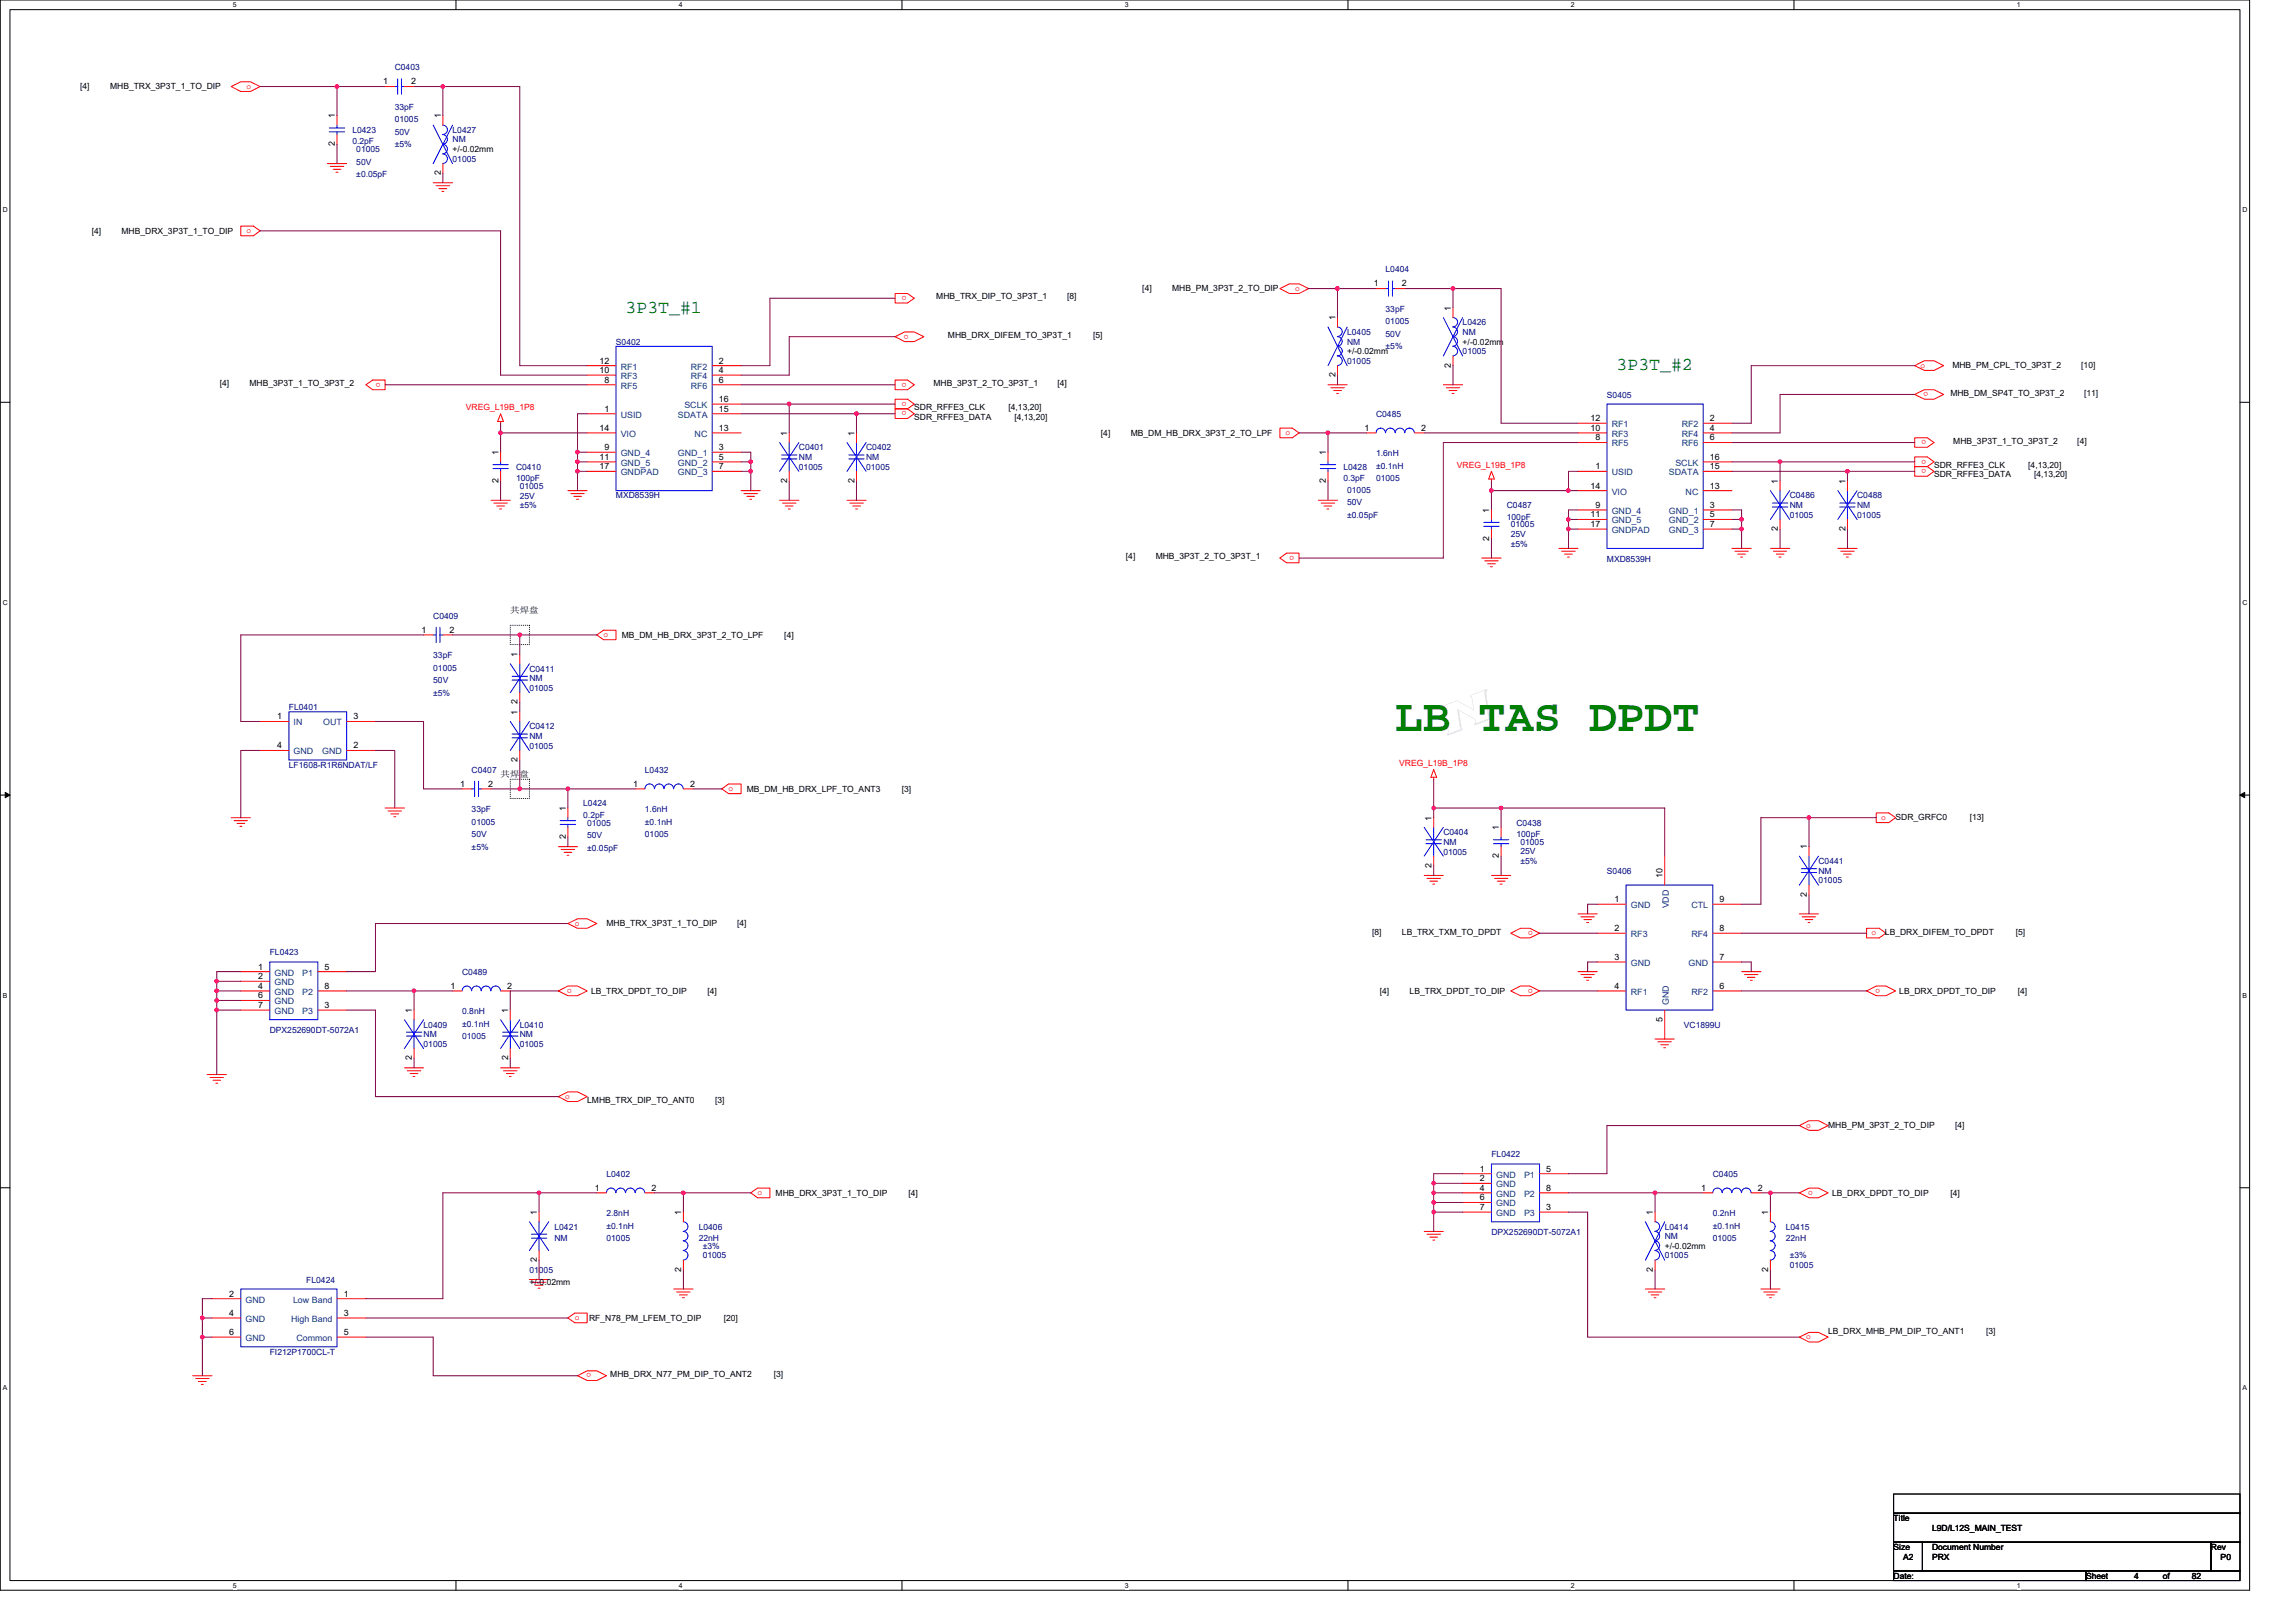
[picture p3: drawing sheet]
<svg xmlns="http://www.w3.org/2000/svg" width="297mm" height="210mm" viewBox="0 0 297 210" stroke-linecap="round" stroke-linejoin="round" font-family="sans-serif">
<defs><g id="words">
<text font-size="6" fill="#008000" x="180.5" y="94.6">LB TAS DPDT</text>
<g font-size="2.3" fill="#008000">
<text x="80.9" y="40.4">3P3T_#1</text>
<text x="209.1" y="47.9">3P3T_#2</text>
</g>
<g font-size="1.1">
<text x="10.4" y="11.5">[4]</text>
<text x="14.2" y="11.5">MHB_TRX_3P3T_1_TO_DIP</text>
<text x="49.6" y="10.9">1</text>
<text x="53.2" y="10.9">2</text>
<text x="43.3" y="15.3" transform="rotate(-90 43.3 15.3)">1</text>
<text x="57" y="15.3" transform="rotate(-90 57 15.3)">1</text>
<text x="43.3" y="18.9" transform="rotate(-90 43.3 18.9)">2</text>
<text x="57" y="22.7" transform="rotate(-90 57 22.7)">2</text>
<text x="58.5" y="19.7">+/-0.02mm</text>
<text x="11.9" y="30.3">[4]</text>
<text x="15.7" y="30.3">MHB_DRX_3P3T_1_TO_DIP</text>
<text x="121.1" y="38.7">MHB_TRX_DIP_TO_3P3T_1</text>
<text x="138.1" y="38.7">[8]</text>
<text x="147.8" y="37.6">[4]</text>
<text x="151.6" y="37.6">MHB_PM_3P3T_2_TO_DIP</text>
<text x="172.8" y="41.4" transform="rotate(-90 172.8 41.4)">1</text>
<text x="177.8" y="37.1">1</text>
<text x="181.4" y="37.1">2</text>
<text x="187.7" y="40.2" transform="rotate(-90 187.7 40.2)">1</text>
<text x="77.6" y="47">12</text>
<text x="93" y="47">2</text>
<text x="122.6" y="43.7">MHB_DRX_DIFEM_TO_3P3T_1</text>
<text x="141.4" y="43.7">[5]</text>
<text x="174.3" y="45.8">+/-0.02mm</text>
<text x="187.7" y="47.6" transform="rotate(-90 187.7 47.6)">2</text>
<text x="189.2" y="44.6">+/-0.02mm</text>
<text x="252.6" y="47.6">MHB_PM_CPL_TO_3P3T_2</text>
<text x="269.3" y="47.6">[10]</text>
<text x="28.4" y="49.9">[4]</text>
<text x="32.3" y="49.9">MHB_3P3T_1_TO_3P3T_2</text>
<text x="77.6" y="48.3">10</text>
<text x="78.2" y="53.3">1</text>
<text x="78.2" y="49.5">8</text>
<text x="93" y="53.3">15</text>
<text x="93" y="52">16</text>
<text x="93" y="48.3">4</text>
<text x="93" y="49.5">6</text>
<text x="118.3" y="53">SDR_RFFE3_CLK</text>
<text x="120.8" y="49.9">MHB_3P3T_2_TO_3P3T_1</text>
<text x="130.5" y="53">[4,13,20]</text>
<text x="136.8" y="49.9">[4]</text>
<text x="172.8" y="48.8" transform="rotate(-90 172.8 48.8)">2</text>
<text x="252.3" y="51.2">MHB_DM_SP4T_TO_3P3T_2</text>
<text x="269.6" y="51.2">[11]</text>
<text x="64.5" y="58.9" transform="rotate(-90 64.5 58.9)">1</text>
<text x="77.6" y="55.7">14</text>
<text x="77.6" y="59.5">11</text>
<text x="78.2" y="58.2">9</text>
<text x="93" y="55.7">13</text>
<text x="93" y="58.2">3</text>
<text x="93" y="59.5">5</text>
<text x="101.8" y="56.4" transform="rotate(-90 101.8 56.4)">1</text>
<text x="110.5" y="56.4" transform="rotate(-90 110.5 56.4)">1</text>
<text x="118.3" y="54.3">SDR_RFFE3_DATA</text>
<text x="131.2" y="54.3">[4,13,20]</text>
<text x="142.4" y="56.4">[4]</text>
<text x="146.3" y="56.4">MB_DM_HB_DRX_3P3T_2_TO_LPF</text>
<text x="171.5" y="58.9" transform="rotate(-90 171.5 58.9)">1</text>
<text x="176.5" y="55.7">1</text>
<text x="183.9" y="55.7">2</text>
<text x="205.8" y="54.5">12</text>
<text x="205.8" y="55.7">10</text>
<text x="206.4" y="57">8</text>
<text x="221.2" y="59.5">16</text>
<text x="221.2" y="54.5">2</text>
<text x="221.2" y="55.7">4</text>
<text x="221.2" y="57">6</text>
<text x="252.7" y="57.4">MHB_3P3T_1_TO_3P3T_2</text>
<text x="268.7" y="57.4">[4]</text>
<text x="64.5" y="62.5" transform="rotate(-90 64.5 62.5)">2</text>
<text x="77.6" y="60.7">17</text>
<text x="93" y="60.7">7</text>
<text x="101.8" y="62.5" transform="rotate(-90 101.8 62.5)">2</text>
<text x="110.5" y="62.5" transform="rotate(-90 110.5 62.5)">2</text>
<text x="171.5" y="62.5" transform="rotate(-90 171.5 62.5)">2</text>
<text x="205.8" y="63.2">14</text>
<text x="206.4" y="60.7">1</text>
<text x="206.4" y="65.7">9</text>
<text x="221.2" y="65.7">3</text>
<text x="221.2" y="60.7">15</text>
<text x="221.2" y="63.2">13</text>
<text x="230" y="62.6" transform="rotate(-90 230 62.6)">1</text>
<text x="238.7" y="62.6" transform="rotate(-90 238.7 62.6)">1</text>
<text x="250.2" y="60.5">SDR_RFFE3_CLK</text>
<text x="250.2" y="61.8">SDR_RFFE3_DATA</text>
<text x="262.4" y="60.5">[4,13,20]</text>
<text x="263.2" y="61.8">[4,13,20]</text>
<text x="192.7" y="70" transform="rotate(-90 192.7 70)">2</text>
<text x="192.7" y="66.3" transform="rotate(-90 192.7 66.3)">1</text>
<text x="205.8" y="66.9">11</text>
<text x="205.8" y="68.2">17</text>
<text x="221.2" y="66.9">5</text>
<text x="221.2" y="68.2">7</text>
<text x="230" y="68.7" transform="rotate(-90 230 68.7)">2</text>
<text x="238.7" y="68.7" transform="rotate(-90 238.7 68.7)">2</text>
<text x="145.7" y="72.3">[4]</text>
<text x="149.5" y="72.3">MHB_3P3T_2_TO_3P3T_1</text>
<text x="54.5" y="81.9">1</text>
<text x="58.2" y="81.9">2</text>
<text x="66" y="79.3">共焊盘</text>
<text x="80.5" y="82.5">MB_DM_HB_DRX_3P3T_2_TO_LPF</text>
<text x="101.5" y="82.5">[4]</text>
<text x="67" y="85" transform="rotate(-90 67 85)">1</text>
<text x="35.9" y="93.1">1</text>
<text x="45.7" y="93.1">3</text>
<text x="67" y="92.5" transform="rotate(-90 67 92.5)">1</text>
<text x="67" y="91.1" transform="rotate(-90 67 91.1)">2</text>
<text x="35.9" y="96.8">4</text>
<text x="45.7" y="96.8">2</text>
<text x="59.5" y="101.8">1</text>
<text x="63.1" y="101.8">2</text>
<text x="64.8" y="100.5">共焊盘</text>
<text x="67" y="98.6" transform="rotate(-90 67 98.6)">2</text>
<text x="81.9" y="101.8">1</text>
<text x="89.3" y="101.8">2</text>
<text x="73.2" y="104.9" transform="rotate(-90 73.2 104.9)">1</text>
<text x="96.6" y="102.4">MB_DM_HB_DRX_LPF_TO_ANT3</text>
<text x="116.7" y="102.4">[3]</text>
<text x="185.2" y="106.2" transform="rotate(-90 185.2 106.2)">1</text>
<text x="193.9" y="107.4" transform="rotate(-90 193.9 107.4)">1</text>
<text x="245.2" y="106.1">SDR_GRFC0</text>
<text x="254.8" y="106.1">[13]</text>
<text x="73.2" y="108.5" transform="rotate(-90 73.2 108.5)">2</text>
<text x="185.2" y="112.3" transform="rotate(-90 185.2 112.3)">2</text>
<text x="193.9" y="111" transform="rotate(-90 193.9 111)">2</text>
<text x="215.1" y="113.6" transform="rotate(-90 215.1 113.6)">10</text>
<text x="233.8" y="109.9" transform="rotate(-90 233.8 109.9)">1</text>
<text x="78.5" y="119.8">MHB_TRX_3P3T_1_TO_DIP</text>
<text x="95.4" y="119.8">[4]</text>
<text x="208.9" y="116.7">1</text>
<text x="222.5" y="116.7">9</text>
<text x="233.8" y="116" transform="rotate(-90 233.8 116)">2</text>
<text x="33.4" y="125.4">1</text>
<text x="42" y="125.4">5</text>
<text x="177.5" y="121">[8]</text>
<text x="181.4" y="121">LB_TRX_TXM_TO_DPDT</text>
<text x="208.9" y="120.5">2</text>
<text x="208.9" y="124.2">3</text>
<text x="222.5" y="124.2">7</text>
<text x="222.5" y="120.5">8</text>
<text x="243.9" y="121">LB_DRX_DIFEM_TO_DPDT</text>
<text x="260.8" y="121">[5]</text>
<text x="33.4" y="126.7">2</text>
<text x="33.4" y="127.9">4</text>
<text x="33.4" y="129.2">6</text>
<text x="33.4" y="130.4">7</text>
<text x="42" y="130.4">3</text>
<text x="42" y="127.9">8</text>
<text x="53.3" y="131.1" transform="rotate(-90 53.3 131.1)">1</text>
<text x="58.3" y="127.9">1</text>
<text x="65.6" y="127.9">2</text>
<text x="65.7" y="131.1" transform="rotate(-90 65.7 131.1)">1</text>
<text x="76.5" y="128.6">LB_TRX_DPDT_TO_DIP</text>
<text x="91.5" y="128.6">[4]</text>
<text x="178.5" y="128.6">[4]</text>
<text x="182.4" y="128.6">LB_TRX_DPDT_TO_DIP</text>
<text x="208.9" y="127.9">4</text>
<text x="222.5" y="127.9">6</text>
<text x="245.7" y="128.6">LB_DRX_DPDT_TO_DIP</text>
<text x="261" y="128.6">[4]</text>
<text x="53.3" y="137.2" transform="rotate(-90 53.3 137.2)">2</text>
<text x="65.7" y="137.2" transform="rotate(-90 65.7 137.2)">2</text>
<text x="215.1" y="132.2" transform="rotate(-90 215.1 132.2)">5</text>
<text x="76" y="142.7">LMHB_TRX_DIP_TO_ANT0</text>
<text x="92.5" y="142.7">[3]</text>
<text x="236.5" y="145.9">MHB_PM_3P3T_2_TO_DIP</text>
<text x="252.9" y="145.9">[4]</text>
<text x="77" y="154.1">1</text>
<text x="84.3" y="154.1">2</text>
<text x="100.3" y="154.7">MHB_DRX_3P3T_1_TO_DIP</text>
<text x="117.5" y="154.7">[4]</text>
<text x="191.4" y="151.6">1</text>
<text x="191.4" y="152.8">2</text>
<text x="191.4" y="154.1">4</text>
<text x="191.4" y="155.3">6</text>
<text x="200" y="151.6">5</text>
<text x="200" y="154.1">8</text>
<text x="220.1" y="154.1">1</text>
<text x="227.4" y="154.1">2</text>
<text x="237" y="154.7">LB_DRX_DPDT_TO_DIP</text>
<text x="252.3" y="154.7">[4]</text>
<text x="69.5" y="157.2" transform="rotate(-90 69.5 157.2)">1</text>
<text x="88.1" y="157.2" transform="rotate(-90 88.1 157.2)">1</text>
<text x="191.4" y="156.5">7</text>
<text x="200" y="156.5">3</text>
<text x="213.8" y="157.2" transform="rotate(-90 213.8 157.2)">1</text>
<text x="215.4" y="161.6">+/-0.02mm</text>
<text x="228.8" y="157.2" transform="rotate(-90 228.8 157.2)">1</text>
<text x="29.7" y="167.7">2</text>
<text x="44.5" y="167.7">1</text>
<text x="68.5" y="166.3">+/-0.02mm</text>
<text x="69.5" y="163.3" transform="rotate(-90 69.5 163.3)">2</text>
<text x="88.1" y="164.5" transform="rotate(-90 88.1 164.5)">2</text>
<text x="213.8" y="164.5" transform="rotate(-90 213.8 164.5)">2</text>
<text x="228.8" y="164.5" transform="rotate(-90 228.8 164.5)">2</text>
<text x="29.7" y="170.2">4</text>
<text x="29.7" y="172.7">6</text>
<text x="44.5" y="170.2">3</text>
<text x="44.5" y="172.7">5</text>
<text x="76.2" y="170.9">RF_N78_PM_LFEM_TO_DIP</text>
<text x="93.6" y="170.9">[20]</text>
<text x="236.5" y="172.5">LB_DRX_MHB_PM_DIP_TO_ANT1</text>
<text x="256.9" y="172.5">[3]</text>
<text x="78.9" y="178.1">MHB_DRX_N77_PM_DIP_TO_ANT2</text>
<text x="100.1" y="178.1">[3]</text>
<text x="245" y="196.8">Title</text>
<text x="245" y="200.5">Size</text>
<text x="246.2" y="201.8">A2</text>
<text x="250" y="200.5">Document Number</text>
<text x="250" y="201.8">PRX</text>
<text x="250" y="198">L9D/L12S_MAIN_TEST</text>
<text x="286" y="200.5">Rev</text>
<text x="287.3" y="201.8">P0</text>
<text x="245" y="204.3">Date:</text>
<text x="269.9" y="204.3">Sheet</text>
<text x="276.1" y="204.3">4</text>
<text x="279.8" y="204.3">of</text>
<text x="283.6" y="204.3">82</text>
</g>
<g font-size="1.1" fill="#f00">
<text x="31.9" y="11.5">o</text>
<text x="31.9" y="30.2">o</text>
<text x="117.3" y="38.3" transform="rotate(180 117.3 38.3)">o</text>
<text x="167.6" y="37.6">o</text>
<text x="117.5" y="43.3" transform="rotate(180 117.5 43.3)">o</text>
<text x="248.5" y="47.6">o</text>
<text x="49.2" y="49.5" transform="rotate(180 49.2 49.5)">o</text>
<text x="60.3" y="53">VREG_L19B_1P8</text>
<text x="117.3" y="52" transform="rotate(180 117.3 52)">o</text>
<text x="117.3" y="53.2" transform="rotate(180 117.3 53.2)">o</text>
<text x="117.3" y="49.5" transform="rotate(180 117.3 49.5)">o</text>
<text x="249.5" y="50.7" transform="rotate(180 249.5 50.7)">o</text>
<text x="166.3" y="56.3">o</text>
<text x="249.2" y="59.5" transform="rotate(180 249.2 59.5)">o</text>
<text x="249.2" y="57" transform="rotate(180 249.2 57)">o</text>
<text x="188.5" y="60.5">VREG_L19B_1P8</text>
<text x="249.2" y="60.7" transform="rotate(180 249.2 60.7)">o</text>
<text x="167.4" y="71.9" transform="rotate(180 167.4 71.9)">o</text>
<text x="78.1" y="82.4">o</text>
<text x="181" y="99.1">VREG_L19B_1P8</text>
<text x="94.3" y="102.3">o</text>
<text x="243.4" y="106.1">o</text>
<text x="74.4" y="119.8">o</text>
<text x="198.3" y="120.4" transform="rotate(180 198.3 120.4)">o</text>
<text x="242.1" y="121">o</text>
<text x="74" y="127.9" transform="rotate(180 74 127.9)">o</text>
<text x="198.3" y="127.9" transform="rotate(180 198.3 127.9)">o</text>
<text x="243.2" y="127.9" transform="rotate(180 243.2 127.9)">o</text>
<text x="73.1" y="142.2">o</text>
<text x="233.7" y="145.9">o</text>
<text x="98" y="154.6">o</text>
<text x="234.5" y="154.1" transform="rotate(180 234.5 154.1)">o</text>
<text x="74.4" y="170.8">o</text>
<text x="233.7" y="173.3">o</text>
<text x="76.5" y="177.7" transform="rotate(180 76.5 177.7)">o</text>
</g>
<g font-size="1.1" fill="#000080">
<text x="51.1" y="9.1">C0403</text>
<text x="45.6" y="17.2">L0423</text>
<text x="51.1" y="14.2">33pF</text>
<text x="51.1" y="15.8">01005</text>
<text x="51.1" y="17.4">50V</text>
<text x="58.5" y="17.2">L0427</text>
<text x="45.6" y="18.7">0.2pF</text>
<text x="46.1" y="19.7">01005</text>
<text x="46.1" y="21.3">50V</text>
<text x="46.1" y="22.9">±0.05pF</text>
<text x="51.1" y="19.1">±5%</text>
<text x="58.5" y="18.4">NM</text>
<text x="58.5" y="20.9">01005</text>
<text x="179.3" y="35.2">L0404</text>
<text x="179.3" y="40.3">33pF</text>
<text x="179.3" y="42">01005</text>
<text x="79.7" y="44.6">S0402</text>
<text x="174.3" y="43.3">L0405</text>
<text x="174.3" y="44.6">NM</text>
<text x="174.3" y="47.1">01005</text>
<text x="179.3" y="43.6">50V</text>
<text x="179.3" y="45.2">±5%</text>
<text x="189.2" y="42.1">L0426</text>
<text x="189.2" y="43.3">NM</text>
<text x="189.2" y="45.8">01005</text>
<text x="178" y="53.9">C0485</text>
<text x="207.9" y="51.4">S0405</text>
<text x="103.4" y="58.3">C0401</text>
<text x="103.4" y="59.5">NM</text>
<text x="112.1" y="58.3">C0402</text>
<text x="112.1" y="59.5">NM</text>
<text x="178" y="59">1.6nH</text>
<text x="66.8" y="60.8">C0410</text>
<text x="66.8" y="62.3">100pF</text>
<text x="67.2" y="63.2">01005</text>
<text x="67.2" y="64.5">25V</text>
<text x="67.2" y="65.7">±5%</text>
<text x="79.7" y="64.5">MXD8539H</text>
<text x="103.4" y="60.8">01005</text>
<text x="112.1" y="60.8">01005</text>
<text x="173.8" y="60.8">L0428</text>
<text x="173.8" y="62.3">0.3pF</text>
<text x="174.3" y="63.8">01005</text>
<text x="174.3" y="65.4">50V</text>
<text x="178" y="60.6">±0.1nH</text>
<text x="178" y="62.3">01005</text>
<text x="194.9" y="65.7">C0487</text>
<text x="231.5" y="64.5">C0486</text>
<text x="231.5" y="65.7">NM</text>
<text x="240.3" y="64.5">C0488</text>
<text x="240.3" y="65.7">NM</text>
<text x="174.3" y="67">±0.05pF</text>
<text x="194.9" y="67.2">100pF</text>
<text x="195.4" y="68.2">01005</text>
<text x="195.4" y="69.5">25V</text>
<text x="195.4" y="70.7">±5%</text>
<text x="231.5" y="67">01005</text>
<text x="240.3" y="67">01005</text>
<text x="207.9" y="72.7">MXD8539H</text>
<text x="56" y="80.1">C0409</text>
<text x="56" y="85.2">33pF</text>
<text x="56" y="86.8">01005</text>
<text x="56" y="88.4">50V</text>
<text x="68.5" y="86.9">C0411</text>
<text x="68.5" y="88.1">NM</text>
<text x="68.5" y="89.4">01005</text>
<text x="37.4" y="91.9">FL0401</text>
<text x="56" y="90">±5%</text>
<text x="68.5" y="94.4">C0412</text>
<text x="68.5" y="95.6">NM</text>
<text x="37.4" y="99.3">LF1608-R1R6NDAT/LF</text>
<text x="61" y="100">C0407</text>
<text x="68.5" y="96.9">01005</text>
<text x="83.4" y="100">L0432</text>
<text x="61" y="105.1">33pF</text>
<text x="61" y="106.7">01005</text>
<text x="75.5" y="104.3">L0424</text>
<text x="75.5" y="105.8">0.2pF</text>
<text x="76" y="106.8">01005</text>
<text x="83.4" y="105.1">1.6nH</text>
<text x="83.4" y="106.7">±0.1nH</text>
<text x="196.2" y="106.8">C0438</text>
<text x="61" y="108.3">50V</text>
<text x="61" y="109.9">±5%</text>
<text x="76" y="108.4">50V</text>
<text x="76" y="110">±0.05pF</text>
<text x="83.4" y="108.3">01005</text>
<text x="186.7" y="108.1">C0404</text>
<text x="186.7" y="109.3">NM</text>
<text x="186.7" y="110.6">01005</text>
<text x="196.2" y="108.3">100pF</text>
<text x="196.7" y="109.3">01005</text>
<text x="196.7" y="110.6">25V</text>
<text x="196.7" y="111.8">±5%</text>
<text x="207.9" y="113">S0406</text>
<text x="235.3" y="111.8">C0441</text>
<text x="235.3" y="113">NM</text>
<text x="235.3" y="114.3">01005</text>
<text x="34.9" y="123.6">FL0423</text>
<text x="59.8" y="126.1">C0489</text>
<text x="59.8" y="131.2">0.8nH</text>
<text x="34.9" y="133.7">DPX252690DT-5072A1</text>
<text x="54.8" y="132.9">L0409</text>
<text x="54.8" y="134.2">NM</text>
<text x="54.8" y="135.4">01005</text>
<text x="59.8" y="132.8">±0.1nH</text>
<text x="59.8" y="134.5">01005</text>
<text x="67.2" y="132.9">L0410</text>
<text x="67.2" y="134.2">NM</text>
<text x="67.2" y="135.4">01005</text>
<text x="217.8" y="132.9">VC1899U</text>
<text x="193" y="149.8">FL0422</text>
<text x="78.5" y="152.2">L0402</text>
<text x="221.6" y="152.2">C0405</text>
<text x="71.7" y="159.1">L0421</text>
<text x="71.7" y="160.6">NM</text>
<text x="78.5" y="157.3">2.8nH</text>
<text x="78.5" y="159">±0.1nH</text>
<text x="78.5" y="160.6">01005</text>
<text x="90.4" y="159.1">L0406</text>
<text x="90.4" y="160.6">22nH</text>
<text x="90.9" y="161.6">±3%</text>
<text x="193" y="159.8">DPX252690DT-5072A1</text>
<text x="215.4" y="159.1">L0414</text>
<text x="215.4" y="160.3">NM</text>
<text x="221.6" y="157.3">0.2nH</text>
<text x="221.6" y="159">±0.1nH</text>
<text x="221.6" y="160.6">01005</text>
<text x="231" y="159.1">L0415</text>
<text x="231" y="160.6">22nH</text>
<text x="39.6" y="166.1">FL0424</text>
<text x="68.5" y="164.7">01005</text>
<text x="90.9" y="162.8">01005</text>
<text x="215.4" y="162.8">01005</text>
<text x="231.5" y="162.8">±3%</text>
<text x="231.5" y="164.1">01005</text>
<text x="34.9" y="175.3">FI212P1700CL-T</text>
</g>
<g font-size="1.1" fill="#004080">
<text x="80.3" y="47.8">RF1</text>
<text x="89.4" y="47.8">RF2</text>
<text x="80.3" y="50.3">RF5</text>
<text x="80.3" y="49">RF3</text>
<text x="88.5" y="52.8">SCLK</text>
<text x="89.4" y="49">RF4</text>
<text x="89.4" y="50.3">RF6</text>
<text x="80.3" y="54">USID</text>
<text x="80.3" y="56.5">VIO</text>
<text x="80.3" y="59">GND_4</text>
<text x="87.7" y="59">GND_1</text>
<text x="87.7" y="54">SDATA</text>
<text x="89.9" y="56.5">NC</text>
<text x="208.5" y="55.3">RF1</text>
<text x="208.5" y="57.8">RF5</text>
<text x="208.5" y="56.5">RF3</text>
<text x="217.6" y="55.3">RF2</text>
<text x="217.6" y="56.5">RF4</text>
<text x="217.6" y="57.8">RF6</text>
<text x="80.3" y="60.3">GND_5</text>
<text x="80.3" y="61.5">GNDPAD</text>
<text x="87.7" y="60.3">GND_2</text>
<text x="87.7" y="61.5">GND_3</text>
<text x="208.5" y="61.5">USID</text>
<text x="208.5" y="64">VIO</text>
<text x="215.9" y="61.5">SDATA</text>
<text x="216.7" y="60.3">SCLK</text>
<text x="218.1" y="64">NC</text>
<text x="208.5" y="66.5">GND_4</text>
<text x="208.5" y="67.7">GND_5</text>
<text x="208.5" y="69">GNDPAD</text>
<text x="215.9" y="66.5">GND_1</text>
<text x="215.9" y="67.7">GND_2</text>
<text x="215.9" y="69">GND_3</text>
<text x="38" y="93.9">IN</text>
<text x="41.8" y="93.9">OUT</text>
<text x="38" y="97.6">GND</text>
<text x="41.7" y="97.6">GND</text>
<text x="211" y="117.5">GND</text>
<text x="215.9" y="117.5" transform="rotate(-90 215.9 117.5)">VDD</text>
<text x="218.8" y="117.5">CTL</text>
<text x="211" y="121.2">RF3</text>
<text x="211" y="125">GND</text>
<text x="218.4" y="125">GND</text>
<text x="218.8" y="121.2">RF4</text>
<text x="35.5" y="126.2">GND</text>
<text x="35.5" y="127.5">GND</text>
<text x="35.5" y="128.7">GND</text>
<text x="35.5" y="129.9">GND</text>
<text x="35.5" y="131.2">GND</text>
<text x="39.1" y="131.2">P3</text>
<text x="39.1" y="126.2">P1</text>
<text x="39.1" y="128.7">P2</text>
<text x="211" y="128.7">RF1</text>
<text x="215.9" y="130.1" transform="rotate(-90 215.9 130.1)">GND</text>
<text x="218.8" y="128.7">RF2</text>
<text x="193.6" y="152.4">GND</text>
<text x="193.6" y="153.6">GND</text>
<text x="193.6" y="154.8">GND</text>
<text x="197.2" y="152.4">P1</text>
<text x="197.2" y="154.8">P2</text>
<text x="193.6" y="156.1">GND</text>
<text x="193.6" y="157.3">GND</text>
<text x="197.2" y="157.3">P3</text>
<text x="31.8" y="168.5">GND</text>
<text x="31.8" y="171">GND</text>
<text x="31.8" y="173.5">GND</text>
<text x="37.7" y="171">High Band</text>
<text x="37.9" y="168.5">Low Band</text>
<text x="38.4" y="173.5">Common</text>
</g>
<g font-size=".9">
<text x="30.1" y="1">5</text>
<text x="87.8" y="1">4</text>
<text x="145.5" y="1">3</text>
<text x="203.2" y="1">2</text>
<text x="260.9" y="1">1</text>
<text x=".4" y="27.5">D</text>
<text x="290.1" y="27.5">D</text>
<text x=".4" y="78.3">C</text>
<text x="290.1" y="78.3">C</text>
<text x=".4" y="129.1">B</text>
<text x="290.1" y="129.1">B</text>
<text x=".4" y="179.9">A</text>
<text x="290.1" y="179.9">A</text>
<text x="30.1" y="205.4">5</text>
<text x="87.8" y="205.4">4</text>
<text x="145.5" y="205.4">3</text>
<text x="203.2" y="205.4">2</text>
<text x="260.9" y="205.4">1</text>
</g>
</g></defs>
<path d="M0 0h291v205.7h-291zM1.3 1.2h288.5v203.3h-288.5z" fill="none" stroke="#000" stroke-width=".13"/>
<g fill="#fff">
<path d="M30.1 .1h.5v1h-.5z"/>
<path d="M30.1 204.6h.5v1h-.5z"/>
</g>
<path d="M59 0v1.2M59 204.5v1.2" fill="none" stroke="#000" stroke-width=".13"/>
<g fill="#fff">
<path d="M87.8 .1h.5v1h-.5z"/>
<path d="M87.8 204.6h.5v1h-.5z"/>
</g>
<path d="M116.7 0v1.2M116.7 204.5v1.2" fill="none" stroke="#000" stroke-width=".13"/>
<g fill="#fff">
<path d="M145.5 .1h.5v1h-.5z"/>
<path d="M145.5 204.6h.5v1h-.5z"/>
</g>
<path d="M174.4 0v1.2M174.4 204.5v1.2" fill="none" stroke="#000" stroke-width=".13"/>
<g fill="#fff">
<path d="M203.2 .1h.5v1h-.5z"/>
<path d="M203.2 204.6h.5v1h-.5z"/>
</g>
<path d="M232.1 0v1.2M232.1 204.5v1.2" fill="none" stroke="#000" stroke-width=".13"/>
<g fill="#fff">
<path d="M260.9 .1h.5v1h-.5z"/>
<path d="M260.9 204.6h.5v1h-.5z"/>
<path d="M.4 26.6h.6v1h-.6z"/>
<path d="M290.1 26.6h.6v1h-.6z"/>
<path d="M.4 77.4h.6v1h-.6z"/>
<path d="M290.1 77.4h.6v1h-.6z"/>
</g>
<path d="M0 52h1.3M289.8 52h1.2" fill="none" stroke="#000" stroke-width=".13"/>
<g fill="#fff">
<path d="M.4 128.3h.5v1h-.5z"/>
<path d="M290.1 128.3h.6v1h-.6z"/>
</g>
<path d="M0 102.9h1.3M289.8 102.9h1.2" fill="none" stroke="#000" stroke-width=".13"/>
<path d="M.7 102.5l.6 .4-.6 .3zM289.8 102.9l.6-.4v.7z" fill="#000" stroke="#000" stroke-width=".13"/>
<g fill="#fff">
<path d="M.4 179.1h.5v1h-.5z"/>
<path d="M290.1 179.1h.6v1h-.6z"/>
</g>
<path d="M66 80.9h2.5v2.5h-2.5zM66 100.8h2.5v2.5h-2.5zM0 153.7h1.3M289.8 153.7h1.2M245 199.5h3.7v3.7h-3.7zM245 193.3h44.8v2.5h-44.8zM245 195.8h44.8v3.7h-44.8zM248.7 199.5h37.3v3.7h-37.3zM286 199.5h3.8v3.7h-3.8zM245 203.2h24.9v1.3h-24.9zM269.9 203.2h19.9v1.3h-19.9z" fill="none" stroke="#000" stroke-width=".13"/>
<g fill="none" stroke="#f00" stroke-width=".13">
<path d="M29.9 11.2l1.3-.6h1.2l1.3 .6-1.3 .6h-1.2zM43.6 14.9v1.3M43.6 17.4v1.3M49.8 11.2h1.3M52.3 11.2h1.3M57.3 14.9v1.3M31.2 29.3h1.6l.9 .6-.9 .6h-1.6zM42.4 21.2h2.4M42.7 21.5h1.8M43.1 21.9h1M43.5 22.3h.2M56 23.6h2.5"/>
<path d="M56.4 24h1.8M56.8 24.4h1M57.2 24.8h.2M57.3 21.2v1.2M115.8 38h1.6l.9 .6-.9 .6h-1.6zM165.6 37.3l1.2-.6h1.3l1.2 .6-1.2 .7h-1.3zM178 37.3h1.3M180.5 37.3h1.3M188 39.8v1.3M47.3 49.8l.9-.6h1.6v1.2h-1.6zM64.8 53.5l.3 1h-.7zM64.8 54.5v.3"/>
<path d="M64.8 58.5v1.3M76 47.3h3.7M76 53.5h3.7M76 56h3.7M76 58.5h3.7M76 49.8h3.7M76 59.8h3.7M76 48.5h3.7M92.1 58.5h3.8M92.1 47.3h3.8M92.1 59.8h3.8M92.1 52.3h3.8"/>
<path d="M92.1 53.5h3.8M92.1 56h3.8M92.1 48.5h3.8M92.1 49.8h3.8M102.1 56v1.3M110.8 56v1.3M115.8 51.6h1.6l.9 .7-.9 .6h-1.6zM115.8 52.9h1.6l.9 .6-.9 .6h-1.6zM115.8 49.2h1.6l.9 .6-.9 .6h-1.6zM115.8 43.6l1.2-.7h1.3l1.2 .7-1.2 .6h-1.3zM165.6 55.4h1.6l.9 .6-.9 .6h-1.6zM171.8 49.8h2.5"/>
<path d="M171.8 58.5v1.3M172.2 50.2h1.7M172.5 50.5h1M172.9 50.9h.3M173 41.1v1.2M173 47.3v1.2M176.8 56h1.2M183 56h1.3M186.7 49.8h2.5M187.1 50.2h1.7M187.5 50.5h1M187.9 50.9h.2"/>
<path d="M188 46.1v1.2M204.1 54.8h3.8M204.1 57.3h3.8M204.1 56h3.8M220.3 54.8h3.8M220.3 59.8h3.8M220.3 56h3.8M220.3 57.3h3.8M247.7 59.1h1.6l.9 .7-.9 .6h-1.6zM247.7 56.6h1.6l.9 .7-.9 .6h-1.6zM247.7 47.3l1.3-.6h1.2l1.3 .6-1.3 .6h-1.2zM247.7 51l1.3-.6h1.2l1.3 .6-1.3 .6h-1.2z"/>
<path d="M63.5 64.7h2.5M63.9 65.1h1.7M64.3 65.5h1M64.6 65.8h.3M64.8 61v1.2M73.5 63.5h2.5M73.8 63.9h1.8M74.2 64.2h1M74.6 64.6h.2M76 61h3.7M92.1 61h3.8M95.9 63.5h2.5"/>
<path d="M96.2 63.9h1.8M96.6 64.2h1M97 64.6h.2M100.9 64.7h2.5M101.2 65.1h1.8M101.6 65.5h1M102 65.8h.2M102.1 61v1.2M109.6 64.7h2.5M109.9 65.1h1.8M110.3 65.5h1M110.7 65.8h.2"/>
<path d="M110.8 61v1.2M165.6 72.2l.9-.6h1.6v1.2h-1.6zM170.6 64.7h2.4M170.9 65.1h1.8M171.3 65.5h1M171.7 65.8h.2M171.8 61v1.2M191.7 72.2h2.5M192.1 72.6h1.7M192.5 72.9h1M192.8 73.3h.3M193 62v.2"/>
<path d="M193 66v1.2M193 68.5v1.2M193 61l.3 1h-.7zM201.7 71h2.4M202 71.3h1.8M202.4 71.7h1M202.8 72.1h.2M204.1 61h3.8M204.1 63.5h3.8M204.1 66h3.8M204.1 67.2h3.8M204.1 68.5h3.8"/>
<path d="M220.3 66h3.8M220.3 67.2h3.8M220.3 61h3.8M220.3 63.5h3.8M220.3 68.5h3.8M224.1 71h2.5M224.4 71.3h1.8M224.8 71.7h1M225.2 72.1h.2M229 71h2.5M229.4 71.3h1.8M229.8 71.7h1"/>
<path d="M230.2 72.1h.2M230.3 62.2v1.3M230.3 67.2v1.3M237.8 71h2.5M238.1 71.3h1.8M238.5 71.7h1M238.9 72.1h.2M239 62.2v1.3M239 67.2v1.3M247.7 60.4h1.6l.9 .6-.9 .6h-1.6zM33.7 93.3h3.7M33.7 97.1h3.7"/>
<path d="M44.8 97.1h3.8M44.8 93.3h3.8M54.8 82.1h1.2M57.3 82.1h1.2M67.2 84.6v1.3M67.2 89.6v1.3M67.2 92.1v1.2M67.2 97.1v1.2M77.2 82.1l.9-.6h1.6v1.3h-1.6zM185.5 99.6l.4 1h-.8zM29.9 105.8h2.5M30.3 106.2h1.7"/>
<path d="M30.7 106.5h1M31 106.9h.3M49.8 104.5h2.5M50.2 104.9h1.7M50.6 105.3h1M50.9 105.7h.3M59.8 102.1h1.2M62.3 102.1h1.2M72.2 109.5h2.5M72.6 109.9h1.8M73 110.3h1M73.4 110.7h.2"/>
<path d="M73.5 119.5l1.2-.6h1.3l1.2 .6-1.2 .6h-1.3zM73.5 104.5v1.3M73.5 107v1.3M82.2 102.1h1.2M88.4 102.1h1.3M93.4 102.1l.9-.7h1.6v1.3h-1.6zM184.3 113.3h2.4M184.6 113.6h1.8M185 114h1M185.4 114.4h.2M185.5 100.6v.2M185.5 105.8v1.2"/>
<path d="M185.5 110.8v1.2M193 113.3h2.4M193.3 113.6h1.8M193.7 114h1M194.1 114.4h.2M194.2 107v1.3M194.2 109.5v1.3M204.1 118.2h2.5M204.5 118.6h1.8M204.9 119h1M205.3 119.4h.2M206.6 117h3.8"/>
<path d="M215.4 110.8v3.7M221.6 117h3.7M232.8 118.2h2.5M233.1 118.6h1.8M233.5 119h1M233.9 119.4h.2M234 109.5v1.3M234 114.5v1.3M242.7 105.2h1.7l.8 .6-.8 .6h-1.7zM26.8 139h2.5M27.2 139.4h1.7M27.6 139.8h1"/>
<path d="M31.2 125.7h3.7M31.2 127h3.7M31.2 128.2h3.7M31.2 129.4h3.7M31.2 130.7h3.7M41.1 130.7h3.7M41.1 125.7h3.7M41.1 128.2h3.7M52.3 138.2h2.5M52.7 138.5h1.7M53.1 138.9h1M53.4 139.3h.3"/>
<path d="M53.6 130.7v1.2M53.6 135.7v1.2M58.5 128.2h1.3M64.8 138.2h2.4M64.8 128.2h1.2M65.1 138.5h1.8M65.5 138.9h1M65.9 139.3h.2M66 130.7v1.2M66 135.7v1.2M72.2 128.2l1.3-.6h1.2l1.3 .6-1.3 .6h-1.2zM195.4 128.2l1.3-.6h1.2l1.3 .6-1.3 .6h-1.2z"/>
<path d="M195.4 120.7l1.3-.6h1.2l1.3 .6-1.3 .6h-1.2zM204.1 125.7h2.5M204.5 126.1h1.8M204.9 126.4h1M205.3 126.8h.2M206.6 120.7h3.8M206.6 124.5h3.8M206.6 128.2h3.8M214.1 134.4h2.5M214.5 134.8h1.7M214.9 135.2h1M215.2 135.6h.3"/>
<path d="M215.4 130.7v3.7M221.6 128.2h3.7M221.6 124.5h3.7M221.6 120.7h3.7M225.3 125.7h2.5M225.7 126.1h1.7M226.1 126.4h1M226.4 126.8h.3M241.5 120.1h1.6l.9 .6-.9 .6h-1.6zM241.5 128.2l1.2-.6h1.3l1.2 .6-1.2 .6h-1.3zM27.9 140.1h.3M69.7 156.8v1.3"/>
<path d="M72.2 141.9l1.3-.6h1.2l1.3 .6-1.3 .6h-1.2zM77.2 154.3h1.3M83.4 154.3h1.3M88.4 156.8v1.3M97.1 154.3l.9-.6h1.6v1.3h-1.6zM184.3 159.3h2.4M184.6 159.7h1.8M189.2 151.8h3.8M189.2 153.1h3.8M189.2 154.3h3.8M189.2 155.6h3.8M189.2 156.8h3.8"/>
<path d="M199.2 156.8h3.7M199.2 151.8h3.7M199.2 154.3h3.7M214.1 156.8v1.3M220.3 154.3h1.3M226.6 154.3h1.2M229 156.8v1.3M232.8 145.6l1.2-.6h1.3l1.2 .6-1.2 .6h-1.3zM232.8 154.3l1.2-.6h1.3l1.2 .6-1.2 .7h-1.3zM24.9 178h2.5M25.3 178.4h1.7M25.7 178.7h1"/>
<path d="M26.1 179.1h.2M27.4 168h3.8M27.4 170.5h3.8M27.4 173h3.8M43.6 168h3.7M43.6 170.5h3.7M43.6 173h3.7M68.5 165.5h2.5M68.9 165.9h1.7M69.2 166.3h1M69.6 166.7h.3M69.7 161.8v1.2"/>
<path d="M73.5 170.5l.9-.6h1.6v1.2h-1.6zM74.7 178l1.3-.6h1.2l1.3 .6-1.3 .6h-1.2zM87.2 166.8h2.5M87.5 167.2h1.8M87.9 167.5h1M88.3 167.9h.2M88.4 163v1.3M185 160.1h1M185.4 160.4h.2M212.9 166.8h2.5M213.3 167.2h1.7M213.6 167.5h1"/>
<path d="M214 167.9h.2M214.1 163v1.3M227.8 166.8h2.5M228.2 167.2h1.7M228.6 167.5h.9M228.9 167.9h.3M229 163v1.3M232.8 173l1.2-.6h1.3l1.2 .6-1.2 .6h-1.3z"/>
</g>
<g fill="none" stroke="#00f" stroke-width=".13">
<path d="M42.6 16.6h2M42.6 17.1h2M43.6 16.2v.4M43.6 17.1v.3M51.1 11.2h.4M51.5 10.2v2M51.9 10.2v2M51.9 11.2h.4M56 16.2l2.5 5M57.3 16.2a.6 .6 0 0 1 .6 .6 .6 .6 0 0 1-.6 .6M57.3 17.4a.61 .61 0 0 1 .6 .6 .61 .61 0 0 1-.6 .6 .62 .62 0 0 1 .6 .7 .62 .62 0 0 1-.6 .6M57.3 19.9a.61 .61 0 0 1 .6 .6 .61 .61 0 0 1-.6 .6"/>
<path d="M58.5 16.2l-2.5 5M179.3 37.3h.3M179.6 36.3v2M180.1 36.3v2M180.1 37.3h.4M64.8 59.8v.3M79.7 44.8h12.4v18.7h-12.4zM100.9 57.3l2.5 3.7M101.1 58.9h2M101.1 59.4h2M102.1 57.3v1.6M102.1 59.4v1.6"/>
<path d="M103.4 57.3l-2.5 3.7M109.6 57.3l2.5 3.7M109.8 58.9h2M109.8 59.4h2M110.8 57.3v1.6M110.8 59.4v1.6M112.1 57.3l-2.5 3.7M171.8 42.3l2.5 5M171.8 59.8v.3M173 42.3a.61 .61 0 0 1 .6 .6 .61 .61 0 0 1-.6 .6M173 43.6a.61 .61 0 0 1 .6 .6 .61 .61 0 0 1-.6 .6 .62 .62 0 0 1 .6 .6 .62 .62 0 0 1-.6 .6M173 46.1a.61 .61 0 0 1 .6 .6 .61 .61 0 0 1-.6 .6"/>
<path d="M174.3 42.3l-2.5 5M180.5 56a.63 .63 0 0 0-.6-.6 .63 .63 0 0 0-.7 .6 .6 .6 0 0 0-.6-.6 .6 .6 0 0 0-.6 .6M181.7 56a.61 .61 0 0 0-.6-.6 .61 .61 0 0 0-.6 .6M183 56a.61 .61 0 0 0-.6-.6 .61 .61 0 0 0-.6 .6M186.7 41.1l2.5 5M188 41.1a.6 .6 0 0 1 .6 .6 .6 .6 0 0 1-.6 .6 .62 .62 0 0 1 .6 .6 .62 .62 0 0 1-.6 .6M188 43.6a.61 .61 0 0 1 .6 .6 .61 .61 0 0 1-.6 .6 .62 .62 0 0 1 .6 .6 .62 .62 0 0 1-.6 .6M189.2 41.1l-2.5 5M207.9 52.3h12.4v18.7h-12.4zM63.8 60.1h2M63.8 60.6h2M64.8 60.6v.4"/>
<path d="M170.8 60.1h2M170.8 60.6h2M171.8 60.6v.4M192 67.6h1.9M192 68.1h1.9M193 67.2v.4M193 68.1v.4M229 63.5l2.5 3.7M229.3 65.1h2M229.3 65.6h2M230.3 63.5v1.6M230.3 65.6v1.6"/>
<path d="M231.5 63.5l-2.5 3.7M237.8 63.5l2.5 3.7M238 65.1h2M238 65.6h2M239 63.5v1.6M239 65.6v1.6M240.3 63.5l-2.5 3.7M37.4 92.1h7.4v6.2h-7.4zM56 82.1h.4M56.4 81.2v1.9M56.9 81.2v1.9M56.9 82.1h.4"/>
<path d="M66 85.9l2.5 3.7M66 93.3l2.5 3.8M66.2 87.5h2M66.2 88h2M66.2 95h2M66.2 95.5h2M67.2 85.9v1.6M67.2 88v1.6M67.2 93.3v1.7M67.2 95.5v1.6M68.5 85.9l-2.5 3.7M68.5 93.3l-2.5 3.8"/>
<path d="M61 102.1h.4M61.4 101.1v2M61.9 101.1v2M61.9 102.1h.4M72.5 106.2h2M72.5 106.7h2M73.5 105.8v.4M73.5 106.7v.3M83.4 102a.61 .61 0 0 1 .6-.6 .61 .61 0 0 1 .7 .6 .61 .61 0 0 1 .6-.6 .61 .61 0 0 1 .6 .6 .62 .62 0 0 1 .6-.6 .62 .62 0 0 1 .6 .6M87.2 102a.61 .61 0 0 1 .6-.6 .61 .61 0 0 1 .6 .6M184.3 107l2.4 3.8M184.5 108.6h2"/>
<path d="M184.5 109.2h2M185.5 107v1.6M185.5 109.2v1.6M186.7 107l-2.4 3.8M193.2 108.6h2M193.2 109.2h2M194.2 108.3v.3M194.2 109.2v.3M210.4 114.5h11.2v16.2h-11.2zM232.8 110.8l2.5 3.7M233 112.4h2M233 112.9h2"/>
<path d="M234 110.8v1.6M234 112.9v1.6M235.3 110.8l-2.5 3.7M34.9 124.5h6.2v7.4h-6.2zM52.3 131.9l2.5 3.8M52.6 133.5h2M52.6 134h2M53.6 131.9v1.6M53.6 134v1.7M54.8 131.9l-2.5 3.8M61 128.2a.6 .6 0 0 0-.6-.6 .6 .6 0 0 0-.6 .6M63.5 128.2a.62 .62 0 0 0-.6-.6 .62 .62 0 0 0-.7 .6 .61 .61 0 0 0-.6-.6 .61 .61 0 0 0-.6 .6"/>
<path d="M64.7 128.2a.61 .61 0 0 0-.6-.6 .61 .61 0 0 0-.6 .6M64.8 131.9l2.4 3.8M65 133.5h2M65 134h2M66 131.9v1.6M66 134v1.7M67.2 131.9l-2.4 3.8M68.5 158.1l2.5 3.7M68.7 159.7h2M69.7 158.1v1.6M71 158.1l-2.5 3.7M79.7 154.3a.6 .6 0 0 0-.6-.6 .6 .6 0 0 0-.6 .6"/>
<path d="M82.2 154.3a.63 .63 0 0 0-.7-.6 .63 .63 0 0 0-.6 .6 .61 .61 0 0 0-.6-.6 .61 .61 0 0 0-.6 .6M83.4 154.3a.61 .61 0 0 0-.6-.6 .61 .61 0 0 0-.6 .6M88.4 158.1a.61 .61 0 0 1 .6 .6 .61 .61 0 0 1-.6 .6M88.4 159.3a.6 .6 0 0 1 .6 .6 .6 .6 0 0 1-.6 .6M193 150.6h6.2v7.5h-6.2zM212.9 158.1l2.5 4.9M214.1 158.1a.61 .61 0 0 1 .6 .6 .61 .61 0 0 1-.6 .6M214.1 159.3a.6 .6 0 0 1 .6 .6 .6 .6 0 0 1-.6 .6M215.4 158.1l-2.5 4.9M224 154.3a.63 .63 0 0 0-.6-.6 .63 .63 0 0 0-.6 .6 .6 .6 0 0 0-.6-.6 .6 .6 0 0 0-.6 .6M226.5 154.3a.63 .63 0 0 0-.6-.6 .63 .63 0 0 0-.6 .6 .61 .61 0 0 0-.6-.6 .61 .61 0 0 0-.6 .6M229 158.1a.61 .61 0 0 1 .7 .6 .61 .61 0 0 1-.7 .6"/>
<path d="M229 159.3a.6 .6 0 0 1 .7 .6 .6 .6 0 0 1-.7 .6M31.2 166.8h12.4v7.4h-12.4zM68.7 160.2h2M69.7 160.2v1.6M88.4 160.5a.61 .61 0 0 1 .6 .7 .61 .61 0 0 1-.6 .6M88.4 161.8a.61 .61 0 0 1 .6 .6 .61 .61 0 0 1-.6 .6M214.1 160.5a.61 .61 0 0 1 .6 .7 .61 .61 0 0 1-.6 .6M214.1 161.8a.61 .61 0 0 1 .6 .6 .61 .61 0 0 1-.6 .6M229 160.5a.61 .61 0 0 1 .7 .7 .61 .61 0 0 1-.7 .6M229 161.8a.61 .61 0 0 1 .7 .6 .61 .61 0 0 1-.7 .6"/>
</g>
<g fill="none" stroke="#800040" stroke-width=".13">
<path d="M33.7 11.2h9.9M43.6 11.2h6.2M43.6 11.2v3.7M43.6 18.7v2.5M53.6 11.2h3.7M57.3 11.2h9.9v36.1h8.8M57.3 11.2v3.7M33.7 29.9h31.1v18.6h11.2M57.3 22.4v1.2M115.8 38.6h-16.2v8.7h-3.7M169.3 37.3h3.7M173 37.3v3.8"/>
<path d="M173 37.3h5M181.8 37.3h6.2M188 37.3v2.5M188 37.3h6.2v17.5h9.9M49.8 49.8h26.2M64.8 56h11.2M64.8 54.8v1.2M64.8 56v2.5M74.7 58.5h1.3M74.7 59.8h1.3M74.7 58.5v1.3M74.7 59.8v1.2"/>
<path d="M76 53.5h-1.3v5M95.9 58.5h1.2v1.3M95.9 59.8h1.2M95.9 52.3h6.2M95.9 53.5h14.9M95.9 49.8h19.9M97.1 59.8v1.2M102.1 52.3v3.7M102.1 52.3h13.7M110.8 53.5v2.5M110.8 53.5h5M115.8 43.6h-13.7v4.9h-6.2"/>
<path d="M168.1 56h3.7M171.8 56h5M171.8 56v2.5M173 48.5v1.3M184.3 56h19.8M188 47.3v2.5M204.1 57.3h-17.4v14.9h-18.6M224.1 59.8h6.2M224.1 57.3h23.6M230.3 59.8v2.4M230.3 59.8h17.4M247.7 47.3h-21.1v7.5h-2.5"/>
<path d="M247.7 51h-17.4v5h-6.2M64.8 62.2v2.5M74.7 61h1.3M74.7 61v2.5M95.9 61h1.2M97.1 61v2.5M102.1 62.2v2.5M110.8 62.2v2.5M171.8 62.2v2.5M193 62.2v1.3M193 63.5v2.5M193 69.7v2.5"/>
<path d="M193 63.5h9.9M202.9 67.2h1.2M202.9 68.5h1.2M202.9 63.5h1.2M202.9 67.2v1.3M202.9 68.5v2.5M204.1 66h-1.2v1.2M204.1 61h-1.2v2.5M224.1 66h1.2v1.2M224.1 67.2h1.2M224.1 68.5h1.2M224.1 61h14.9"/>
<path d="M225.3 67.2v1.3M225.3 68.5v2.5M230.3 68.5v2.5M239 61v1.2M239 68.5v2.5M239 61h8.7M33.7 97.1h-2.5v8.7M48.6 93.3h6.2v8.8h5M48.6 97.1h2.5v7.4M54.8 82.1h-23.6v11.2h2.5M58.5 82.1h8.7M67.2 82.1h10"/>
<path d="M67.2 82.1v2.5M67.2 98.3v3.8M67.2 90.9v1.2M63.5 102.1h3.7M67.2 102.1h6.3M73.5 108.3v1.2M73.5 102.1h8.7M73.5 102.1v2.4M73.5 119.5h-24.9v6.2h-3.8M89.7 102.1h3.7M185.5 104.5h8.7M185.5 100.8v3.7"/>
<path d="M185.5 112v1.3M185.5 104.5v1.3M194.2 104.5v2.5M194.2 110.8v2.5M194.2 104.5h21.2v6.3M206.6 117h-1.2v1.2M234 105.8h-6.2v11.2h-2.5M234 105.8h8.7M234 105.8v3.7M234 115.8v2.4M28 127h3.2M28 127v1.2"/>
<path d="M28 128.2v1.2M28 128.2h3.2M28 129.4h3.2M28 129.4v1.3M28 130.7h3.2M28 130.7v8.3M31.2 125.7h-3.2v1.3M44.8 130.7h3.8v11.2h23.6M44.8 128.2h8.8M53.6 136.9v1.3M53.6 128.2v2.5M53.6 128.2h4.9"/>
<path d="M66 136.9v1.3M72.2 128.2h-6.2v2.5M199.2 120.7h7.4M199.2 128.2h7.4M206.6 124.5h-1.2v1.2M225.3 120.7h16.2M225.3 128.2h16.2M225.3 124.5h1.3v1.2M69.7 154.3v2.5M69.7 154.3h-12.4v13.7h-10M69.7 154.3h7.5M84.7 154.3h3.7"/>
<path d="M88.4 154.3v2.5M88.4 154.3h8.7M185.5 153.1h3.7M185.5 155.6h3.7M185.5 156.8h3.7M185.5 154.3h3.7M185.5 155.6v1.2M185.5 156.8v2.5M185.5 153.1v1.2M185.5 154.3v1.3M189.2 151.8h-3.7v1.3M202.9 154.3h11.2"/>
<path d="M202.9 156.8h2.5v16.2h27.4M214.1 154.3v2.5M214.1 154.3h6.2M227.8 154.3h1.2M229 154.3h3.8M229 154.3v2.5M232.8 145.6h-24.9v6.2h-5M26.2 170.5v2.5M26.2 173v5M26.2 170.5h1.2M26.2 173h1.2M27.4 168h-1.2v2.5"/>
<path d="M47.3 173h8.7v5h18.7M47.3 170.5h26.2M69.7 163v2.5M88.4 164.3v2.5M214.1 164.3v2.5M229 164.3v2.5"/>
</g>
<g fill="#f0f" stroke="#f0f" stroke-width=".13">
<circle cx="102.1" cy="52.3" r=".24"/>
<circle cx="74.7" cy="58.5" r=".24"/>
<circle cx="110.8" cy="53.5" r=".23"/>
<circle cx="74.7" cy="61" r=".24"/>
<circle cx="74.7" cy="59.7" r=".24"/>
<circle cx="97.1" cy="61" r=".23"/>
<circle cx="97.1" cy="59.7" r=".23"/>
<circle cx="73.5" cy="102" r=".24"/>
<circle cx="64.8" cy="56" r=".24"/>
<circle cx="239" cy="61" r=".24"/>
<circle cx="192.9" cy="63.5" r=".24"/>
<circle cx="202.9" cy="63.5" r=".24"/>
<circle cx="225.3" cy="67.2" r=".24"/>
<circle cx="202.9" cy="67.2" r=".23"/>
<circle cx="225.3" cy="68.4" r=".24"/>
<circle cx="202.9" cy="68.4" r=".24"/>
<circle cx="28" cy="128.2" r=".24"/>
<circle cx="28" cy="126.9" r=".24"/>
<circle cx="28" cy="130.7" r=".24"/>
<circle cx="28" cy="129.4" r=".24"/>
<circle cx="185.5" cy="104.5" r=".23"/>
<circle cx="234" cy="105.8" r=".24"/>
<circle cx="185.5" cy="156.8" r=".24"/>
<circle cx="53.5" cy="128.2" r=".23"/>
<circle cx="185.5" cy="153.1" r=".23"/>
<circle cx="185.5" cy="155.6" r=".24"/>
<circle cx="185.5" cy="154.3" r=".23"/>
<circle cx="214.1" cy="154.3" r=".24"/>
<circle cx="67.2" cy="82.1" r=".24"/>
<circle cx="230.3" cy="59.7" r=".24"/>
<circle cx="229" cy="154.3" r=".23"/>
<circle cx="26.2" cy="170.5" r=".24"/>
<circle cx="26.2" cy="173" r=".24"/>
<circle cx="173" cy="37.3" r=".24"/>
<circle cx="171.8" cy="56" r=".24"/>
<circle cx="43.6" cy="11.2" r=".24"/>
<circle cx="57.3" cy="11.2" r=".24"/>
<circle cx="67.2" cy="102" r=".24"/>
<circle cx="69.7" cy="154.3" r=".24"/>
<circle cx="88.4" cy="154.3" r=".24"/>
<circle cx="194.2" cy="104.5" r=".24"/>
<circle cx="188" cy="37.3" r=".24"/>
</g>
<use href="#words"/>
</svg>
